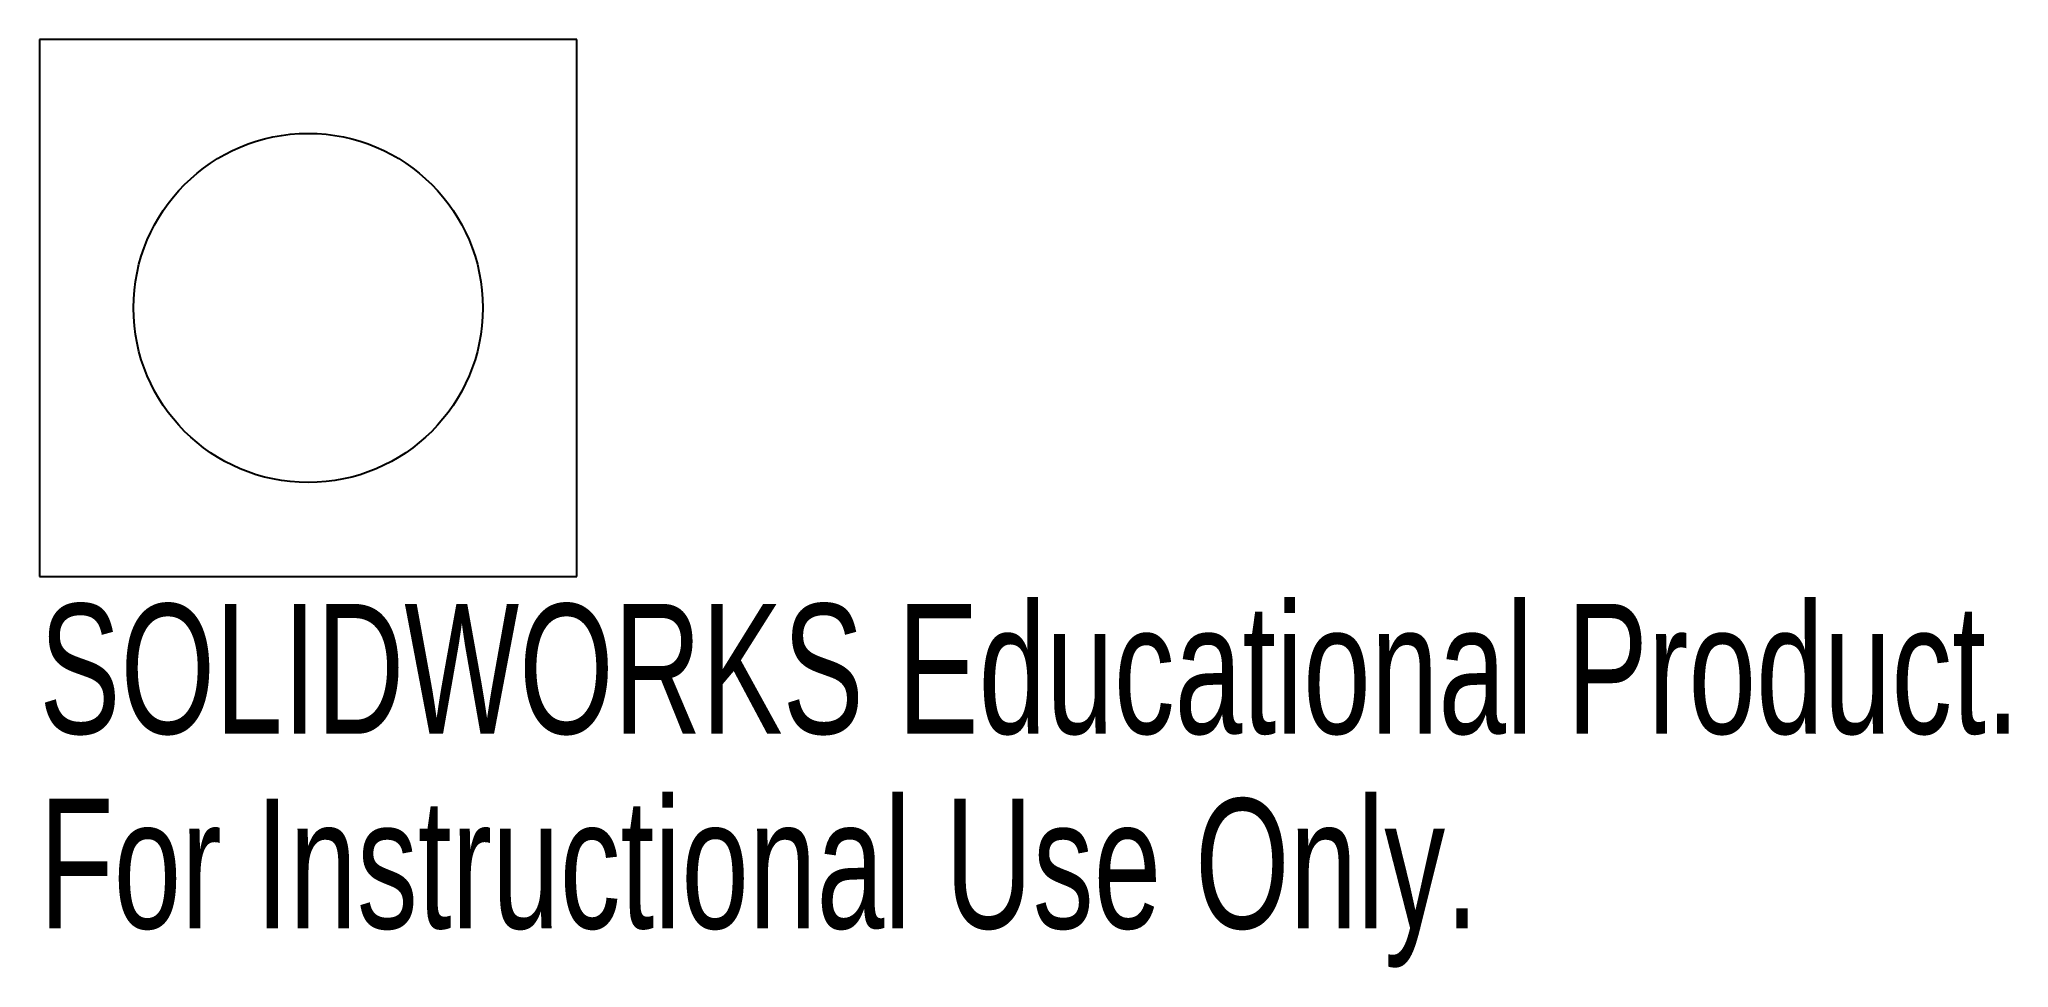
# Model space of a CAD drawing. Header units: millimetres. Extents: x -10 to 63.3, y -24.6 to 10.
import ezdxf

# ---------------------------------------------------------------- set-up
doc = ezdxf.new("R2010")
doc.units = ezdxf.units.MM
doc.styles.add('SLDTEXTSTYLE0', font='TXT', dxfattribs={"width": 0.7})

msp = doc.modelspace()

# ---------------------------------------------------------------- linework, layer by layer
at = {"color": 7, "linetype": 'Continuous', "lineweight": 25}
for p, q in [((-10, 10), (-10, -10)), ((10, 10), (-10, 10)), ((10, -10), (10, 10)), ((-10, -10), (10, -10))]:
    msp.add_line(p, q, dxfattribs=at)
msp.add_circle((0, 0), 6.5, dxfattribs=at)

# ---------------------------------------------------------------- texts
at = {"color": 7, "linetype": 'Continuous', "char_height": 4.83362, "attachment_point": 1, "style": 'SLDTEXTSTYLE0'}
for s, insert in [('SOLIDWORKS Educational Product.', (-10, -11.02)), ('For Instructional Use Only.', (-10, -18.27))]:
    msp.add_mtext(s, dxfattribs=dict(at, insert=insert))

doc.saveas('drawing.dxf')
